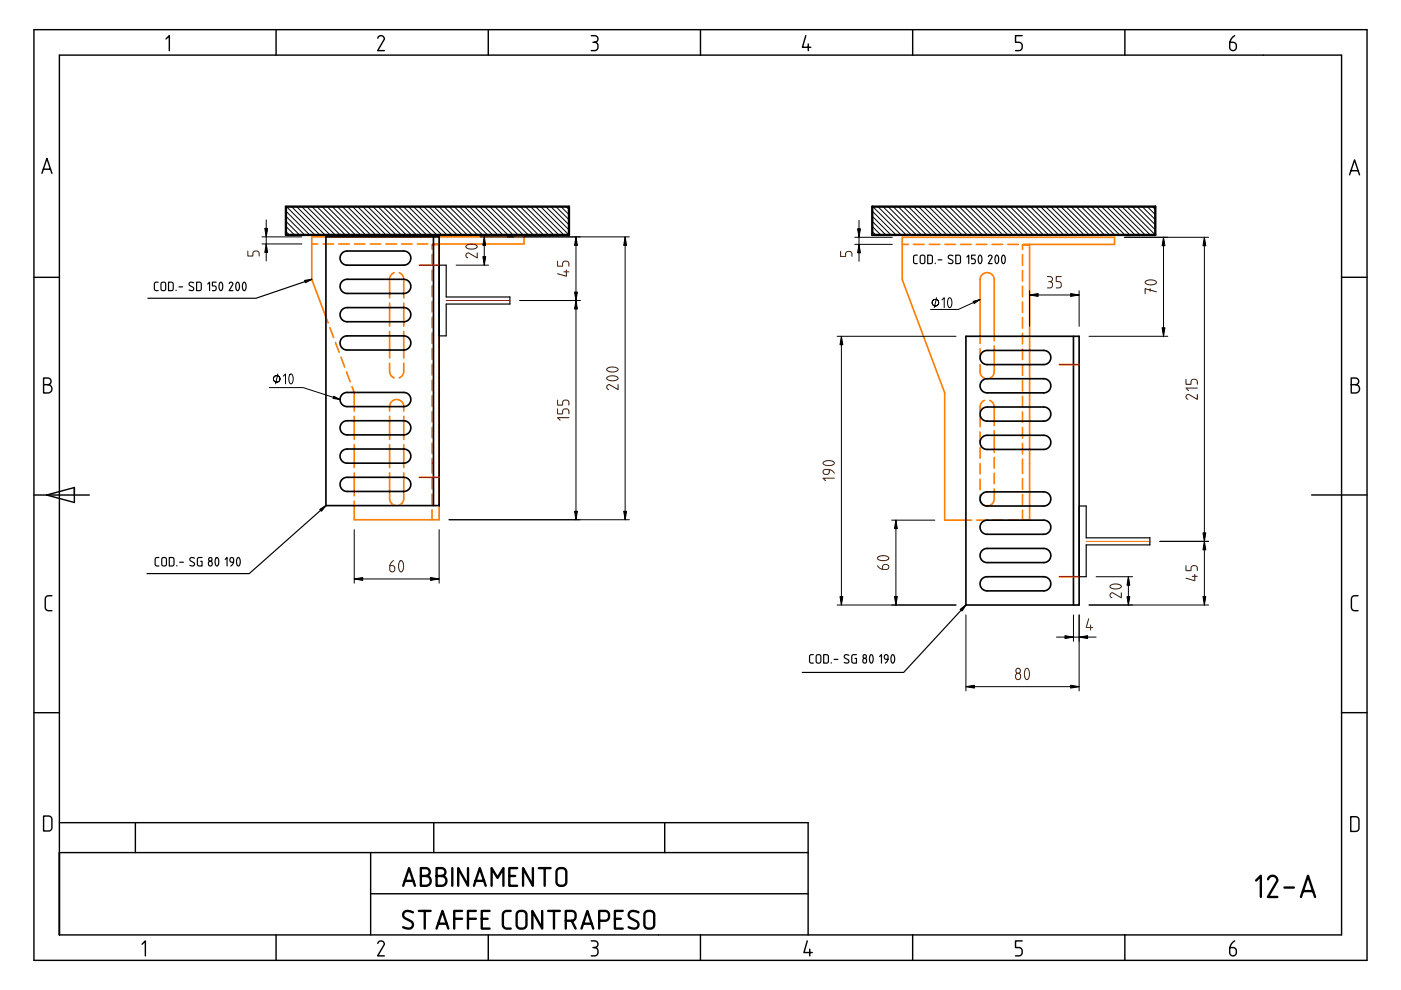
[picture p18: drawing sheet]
<svg xmlns="http://www.w3.org/2000/svg" width="297mm" height="210mm" viewBox="0 0 297 210" stroke-linecap="round" stroke-linejoin="round" font-family="sans-serif">
<g fill="none" stroke="#ff7f00" stroke-width=".35">
<path d="M66.1 51.7h1.3M68.5 51.7h2.2M71.8 51.7h2.2M75.2 51.7h2.2M78.5 51.7h2.2M81.8 51.7h2.2M82.6 59.2h.1M82.6 59.2v4M83.6 57.8l-.7 .6-.3 .8M84.6 57.8l.7 .6 .3 .8M85.2 51.7h2.2M85.6 59.2h.1"/>
<path d="M85.6 59.2v4M88.5 51.7h2.2M91.6 52.8v-.9h1.5v58.3h-18v-3.9M91.6 53.9v2.3M91.6 57.3v2.2M91.8 51.7h19.3v-1.5h-45v9l3.5 9.3M191.3 51.8h1.3M193.7 51.8h2.2M197 51.8h2.2M200.3 51.8h2.3M203.7 51.8h2.2M207 51.8h2.2"/>
<path d="M210.3 51.8h2.3M213.7 51.8h2.2M216.8 52.9v-.9h1.5v58.3h-1.2M216.8 54v2.2M216.8 57.4v2.2M217 51.8h19.3v-1.5h-45v9l9 24v27h5.7M70 69.5l.7 2.1M71.1 72.6l.8 2.1M72.3 75.7l.8 2.1M73.5 78.9l.7 2M82.6 77l.1 2.2 .3 .5 .6 .4M82.6 64.3v4.9"/>
<path d="M82.6 70.3v5.6M85.6 77l-.1 2.1-.3 .6-.6 .4M85.6 64.3v4.9M85.6 70.3v5.6M91.6 60.6v2.2M91.6 63.9v2.3M91.6 67.3v2.2M91.6 70.6v2.2M91.6 73.9v2.2M91.6 77.3v2.2M207.8 77.3l.1 2 .3 .5 .6 .4M207.8 73.9v2.3"/>
<path d="M210.8 72.2v-13.1l-.2-.5-.4-.5-.5-.2-.6-.1-.9 .5-.4 .9v13.6M210.8 73.4v5.6l-.3 .7-.7 .5M216.8 60.7v2.2M216.8 64v2.2M216.8 67.3v2.3M216.8 70.7v2.2M216.8 74v2.2M216.8 77.3v2.3M74.6 82l.5 1.2M75.1 83.2h.1M75.1 83.2v4M75.1 88.3v4.8"/>
<path d="M75.1 94.3v4.8M82.6 86.2h.1M82.6 86.2l.1-.6 .3-.5 .5-.3 .6-.1 .6 .1 .5 .4 .3 .5 .1 .5M82.6 86.2v1M82.6 88.3v4.8M82.6 94.3v4.8M85.6 86.2h.1M85.6 86.2v1M85.6 88.3v4.8M85.6 94.3v4.8M91.6 80.6v2.2M91.6 83.9v2.2"/>
<path d="M91.6 87.3v2.2M91.6 90.6v2.2M91.6 93.9v2.2M91.6 97.3v3M207.8 88.3v2.2M207.8 91.6v2.2M207.8 94.9v2.3M207.8 98.3v2.2M208.8 84.9l-.6 .3-.3 .5-.1 1.5M209.8 84.9l.7 .5 .3 .9M210.8 86.3h.1M210.8 86.3v3.9"/>
<path d="M210.8 91.3v4.6M210.8 97v2.2M216.8 80.7v2.2M216.8 84v2.2M216.8 87.3v2.3M216.8 90.7v2.2M216.8 94v2.2M216.8 97.3v3.1M75.1 100.3v4.8M82.6 100.3v5.6l.3 .7 .7 .5M85.6 100.3v5.6l-.3 .7-.7 .5M91.6 101.4v2.2"/>
<path d="M91.6 104.8v2.2M91.6 108.1v2.1M207.1 110.3h2.2M207.8 101.6v2.2M210.4 110.3h2.3M210.8 103.7l-.1 2.5-.3 .6-.5 .4-.9 .1-.8-.5-.4-.7v-1.2M210.8 100.3v2.3M213.8 110.3h2.2M216.8 101.5v2.2M216.8 104.8v2.3M216.8 108.2v2.1"/>
</g>
<g fill="none" stroke="#000" stroke-width=".5">
<path d="M60.6 43.8h60v6h-60zM184.9 43.8h60v6h-60zM85.5 187.8l1.2-3.7 1.3 3.7M85.8 186.8h1.8M87.6 193.4a1.38 1.38 0 0 0-2 .2 .83 .83 0 0 0 .3 1.1l1.2 .6a.89 .89 0 0 1 .3 1.3 .89 .89 0 0 1-1.3 .2l-.6-.2M88.8 193.1h2.5M89.2 185.7h1.1a1.04 1.04 0 0 1 1 1.1 1.04 1.04 0 0 1-1 1h-1.1v-3.7h1.1a.83 .83 0 0 1 .8 .8 .83 .83 0 0 1-.8 .8M90.1 193.1v3.8M92.6 196.9l1.2-3.8 1.3 3.8M92.6 185.7h1a1.04 1.04 0 0 1 1 1.1 1.04 1.04 0 0 1-1 1h-1v-3.7h1a.83 .83 0 0 1 .8 .8 .83 .83 0 0 1-.8 .8M92.9 195.8h1.8M95.9 184.1v3.7"/>
<path d="M96.3 194.8h1.7M98 193.1h-1.7v3.8M99.2 194.8h1.7M99.2 184.1v3.7l-2.1-3.7v3.7M100.5 187.8l1.2-3.7 1.3 3.7M100.8 186.8h1.8M100.9 193.1h-1.7v3.8M102.1 194.8h1.3M103.8 193.1h-1.7v3.8h1.7M104.2 187.8v-3.7l1.3 2 1.2-2v3.7M108 185.7h1.2M108.3 193.1h-.8a.83 .83 0 0 0-.9 .9v2.1a.83 .83 0 0 0 .9 .8h.8"/>
<path d="M109.6 184.1h-1.6v3.7h1.6M109.8 193.4l.4-.2 .6-.1a.83 .83 0 0 1 .8 .9v2.1a.83 .83 0 0 1-.8 .8h-.4a.83 .83 0 0 1-.9-.8v-2.2zM113 184.1v3.7l-2.1-3.7v3.7M114.2 184.1h2.5M115 193.1v3.8l-2.1-3.8v3.8M115.5 184.1v3.7M116.2 193.1h2.5M117.5 193.1v3.8M118.2 184.3l.5-.2h.5a.83 .83 0 0 1 .9 .8v2.1a.83 .83 0 0 1-.9 .8h-.4a.83 .83 0 0 1-.8-.8v-2.2zM120 195.2h1.2a.83 .83 0 0 0 .8-.8v-.4a.83 .83 0 0 0-.8-.9h-1.2v3.8M121.2 195.2l.8 1.7M123.3 196.9l1.2-3.8 1.3 3.8"/>
<path d="M123.6 195.8h1.8M127 195.2h1.3a.83 .83 0 0 0 .8-.8v-.4a.83 .83 0 0 0-.8-.9h-1.3v3.8M130.4 194.8h1.2M132 193.1h-1.6v3.8h1.6M135.4 193.4a1.38 1.38 0 0 0-2 .2 .83 .83 0 0 0 .3 1.1l1.2 .6a.89 .89 0 0 1 .3 1.3 .89 .89 0 0 1-1.2 .2l-.7-.2M136.9 193.4l.4-.2 .6-.1a.83 .83 0 0 1 .8 .9v2.1a.83 .83 0 0 1-.8 .8h-.4a.83 .83 0 0 1-.9-.8v-2.2zM266.3 186.7l1-1v4.5M268.9 186.4a.97 .97 0 0 1 1.1-.7 .97 .97 0 0 1 .8 1.2l-2 3.3h2M272.3 188.2h2M275.8 190.2l1.5-4.5 1.5 4.5M276.2 188.9h2.2"/>
</g>
<g fill="none" stroke="#000" stroke-width=".21">
<path d="M55.5 50.2h8.5M55.5 51.7h8.5M56.4 46.6v8.7M60.6 44.8l5.1 5M60.6 45.8l4 4M60.6 46.9l2.9 2.9M60.6 48l1.8 1.8M60.6 49.1l.8 .7M60.7 43.8l6 6M61.8 43.8l6 6M62.9 43.8l6 6M64 43.8l6 6"/>
<path d="M65.1 43.8l6 6M66.1 43.8l6 6M67.2 43.8l6 6M68.3 43.8l6 6M69.4 43.8l6 6M70.4 43.8l6 6M71.5 43.8l6 6M72.6 43.8l6 6M73.7 43.8l6 6M74.8 43.8l6 6M75.8 43.8l6 6M76.9 43.8l6 6"/>
<path d="M78 43.8l6 6M79.1 43.8l6 6M80.1 43.8l6 6M81.2 43.8l6 6M82.3 43.8l6 6M83.4 43.8l6 6M84.5 43.8l6 6M85.5 43.8l6 6M86.6 43.8l6 6M87.7 43.8l6 6M88.8 43.8l6 6M89.8 43.8l6 6"/>
<path d="M90.9 43.8l6 6M92 43.8l6 6M93.1 43.8l6 6M94.2 43.8l6 6M95.2 43.8l6 6M96.3 43.8l6 6M96.7 56.2h6.9M97.4 43.8l6 6M98.5 43.8l6 6M99.5 43.8l6 6M100.6 43.8l6 6M101.7 43.8l6 6"/>
<path d="M101.8 50.2h31.6M102.7 50.2v6M102.8 43.8l6 6M103.9 43.8l6 6M104.9 43.8l6 6M106 43.8l6 6M107.1 43.8l6 6M108.2 43.8l6 6M109.2 43.8l6 6M110.3 43.8l6 6M111.4 43.8l6 6M112.5 43.8l6 6"/>
<path d="M113.6 43.8l6 6M114.6 43.8l6 6M115.7 43.8l4.9 4.9M116.8 43.8l3.8 3.9M117.9 43.8l2.7 2.8M118.9 43.8l1.7 1.7M120 43.8l.6 .6M122.1 50.2v60M132.5 50.2v60M181.2 50.3h8M181.2 51.8h8M182.1 46.7v8.7"/>
<path d="M184.9 44.8l5.1 5M184.9 45.8l4 4M184.9 46.9l2.9 2.9M184.9 48l1.8 1.8M184.9 49.1l.8 .7M185.1 43.8l6 6M186.1 43.8l6 6M187.2 43.8l6 6M188.3 43.8l6 6M189.4 43.8l6 6M190.4 43.8l6 6M191.5 43.8l6 6"/>
<path d="M192.6 43.8l6 6M193.7 43.8l6 6M194.8 43.8l6 6M195.8 43.8l6 6M196.9 43.8l6 6M198 43.8l6 6M199.1 43.8l6 6M200.1 43.8l6 6M201.2 43.8l6 6M202.3 43.8l6 6M203.4 43.8l6 6M204.5 43.8l6 6"/>
<path d="M205.5 43.8l6 6M206.6 43.8l6 6M207.7 43.8l6 6M208.8 43.8l6 6M209.8 43.8l6 6M210.9 43.8l6 6M212 43.8l6 6M213.1 43.8l6 6M214.2 43.8l6 6M215.2 43.8l6 6M216.3 43.8l6 6M217.4 43.8l6 6"/>
<path d="M218.5 43.8l6 6M219.5 43.8l6 6M220.6 43.8l6 6M221.7 43.8l6 6M222.8 43.8l6 6M223.9 43.8l6 6M224.9 43.8l6 6M226 43.8l6 6M227.1 43.8l6 6M228.2 43.8l6 6M229.2 43.8l6 6M230.3 43.8l6 6"/>
<path d="M231.4 43.8l6 6M232.5 43.8l6 6M233.6 43.8l6 6M234.6 43.8l6 6M235.7 43.8l6 6M236.8 43.8l6 6M237.9 43.8l6 6M238.4 50.3h17.9M238.9 43.8l6 6M240 43.8l4.9 4.9M241.1 43.8l3.8 3.9M242.2 43.8l2.7 2.8"/>
<path d="M243.3 43.8l1.6 1.7M244.3 43.8l.6 .6M246.7 50.3v21M255.4 50.3v78M58.9 79.3l-.5 2.1M60.1 79.8l.4-.5v2.1M61.5 79.4h.4a1.82 1.82 0 0 1 0 1.9h-.4a1.82 1.82 0 0 1 0-1.9zM110.2 63.7h12.8M177.5 71.3h25.2M178.4 71.3v57M198.2 64.9h.1M198.6 63.1l-.5 2.1"/>
<path d="M199.7 63.6l.5-.5v2.1M201.2 63.2h.3a1.82 1.82 0 0 1 .1 1.9h-.4a1.82 1.82 0 0 1-.1-1.9zM207.8 63.5l-4.6 2.1h-5.9M218.3 61.6v7.6M218.3 62.5h10.5M228.8 61.6v7.6M230.9 71.3h16.7M57.1 82.2h7.2l7.8 2.5M58.5 81h.1M75.1 112.3v11.4M93.1 112.3v11.4M95.2 110.2h38.2"/>
<path d="M189 110.3h9.2M189.9 110.3v18M245.9 114.8h10.4M75.1 122.8h18M177.5 128.3h25.2M204.8 130.4v16.1M224 135.1h8.4M227.6 130.4v5.6M228.8 130.4v16.1M230.9 128.3h25.4M232.4 122.3h7.7M239.2 122.3v6"/>
<path d="M204.8 145.6h24"/>
<circle cx="198.3" cy="64.2" r=".7"/>
<circle cx="58.7" cy="80.3" r=".7"/>
</g>
<g fill="none" stroke="#000" stroke-width=".35">
<path d="M69.1 50.2h24v57h-24zM72.5 59.7l.5-.4 .5-.1h12.2l.6 .2 .4 .3 .3 .5 .1 .6-.4 .9-.9 .5h-12.3l-.8-.3-.5-.7-.1-.8zM72.5 53.7l.5-.3 .5-.2h12.2l.6 .2 .4 .3 .3 .5 .1 .6-.4 .9-.9 .5h-12.3l-.8-.3-.5-.7-.1-.8zM91.9 50.2v57M72.5 71.7l.5-.4 .5-.1h12.2l.6 .2 .4 .3 .3 .5 .1 .6-.4 .9-.9 .5h-12.3l-.8-.3-.5-.7-.1-.8zM72.5 65.7l.5-.4 .5-.1h12.2l.6 .2 .4 .3 .3 .5 .1 .6-.4 .9-.9 .5h-12.3l-.8-.3-.5-.7-.1-.8zM204.8 71.3h24v57h-24zM208.2 74.8l.5-.4 .5-.1h12.2l.6 .2 .4 .3 .3 .5 .1 .6-.4 1-.9 .4h-12.3l-.8-.3-.5-.7-.1-.8zM227.6 71.3v57M72.5 95.7l.5-.4 .5-.1h12.2l.6 .2 .4 .3 .3 .5 .1 .6-.4 .9-.9 .5h-12.3l-.8-.3-.5-.7-.1-.8zM72.5 89.7l.5-.4 .5-.1h12.2l.6 .2 .4 .3 .3 .5 .1 .6-.4 .9-.9 .5h-12.3l-.8-.3-.5-.7-.1-.8zM72.5 83.7l.5-.4 .5-.1h12.2l.6 .2 .4 .3 .3 .5 .1 .6-.4 .9-.9 .5h-12.3l-.8-.3-.5-.7-.1-.8z"/>
<path d="M208.2 92.7l.5-.3 .5-.1h12.2l.6 .1 .4 .4 .3 .5 .1 .6-.4 .9-.9 .5h-12.3l-.8-.3-.5-.7-.1-.8zM208.2 86.7l.5-.3 .5-.1h12.2l.6 .2 .4 .3 .3 .5 .1 .6-.4 .9-.9 .5h-12.3l-.8-.3-.5-.7-.1-.8zM208.2 80.8l.5-.4 .5-.1h12.2l.6 .2 .4 .3 .3 .5 .1 .6-.4 1-.9 .4h-12.3l-.8-.3-.5-.7-.1-.8zM72.5 101.7l.5-.4 .5-.1h12.2l.6 .2 .4 .3 .3 .5 .1 .6-.4 .9-.9 .5h-12.3l-.8-.3-.5-.7-.1-.8zM208.2 116.7l.5-.3 .5-.1h12.2l.6 .1 .4 .4 .3 .5 .1 .6-.4 .9-.9 .5h-12.3l-.8-.3-.5-.7-.1-.8zM208.2 110.7l.5-.3 .5-.1h12.2l.6 .1 .4 .4 .3 .5 .1 .6-.4 .9-.9 .5h-12.3l-.8-.3-.5-.7-.1-.8zM208.2 104.7l.5-.3 .5-.1h12.2l.6 .1 .4 .4 .3 .5 .1 .6-.4 .9-.9 .5h-12.3l-.8-.3-.5-.7-.1-.8zM208.2 122.7l.5-.3 .5-.1h12.2l.6 .1 .4 .4 .3 .5 .1 .6-.4 .9-.9 .5h-12.3l-.8-.3-.5-.7-.1-.8z"/>
</g>
<path d="M88.9 56.2h4.2M224.6 77.3h4.2M88.9 101.2h4.2M224.6 122.3h4.2" fill="none" stroke="#f00" stroke-width=".35"/>
<g fill="none" stroke="#000" stroke-width=".25">
<path d="M33.5 59.8l-.6 .1-.2 .3 .1 1.2 .2 .2h.5M34.2 59.9l.6-.1 .3 .3v1.2l-.2 .3h-.5l-.2-.2zM35.7 59.8h.7l.3 .3v1.2l-.2 .3h-.8zM41.1 60a.59 .59 0 0 0-1 .1l.1 .4 .8 .5v.4a.63 .63 0 0 1-.9 .1M41.7 59.8h.7l.2 .3 .1 1.2-.3 .3h-.7zM45.8 59.8h-.8v.8l.6 .1 .2 .3-.1 .6h-.7M46.7 59.9h.3l.2 .6-.1 .8-.3 .3-.2-.1-.2-.6zM50.2 59.9h.4l.2 .6-.1 .8-.3 .3-.2-.1-.2-.6zM51.6 59.9h.4l.2 .6-.1 .8-.3 .3-.2-.1-.2-.6zM66.1 59.2l-11.8 4h-23M93.1 56.2h1.5v6.8h13.5v1.5h-13.5v6.7h-1.5zM194.5 54.1h-.6l-.2 .4v1.2l.3 .2h.5"/>
<path d="M195.2 54.2l.6-.1 .3 .2v1.3l-.3 .3h-.4l-.3-.3zM196.7 54.1h.7l.3 .2v1.3l-.3 .3h-.7zM198.3 55.8v.1M198.9 55.1h.8M202 54.2a.59 .59 0 0 0-.9 .2l.1 .4 .8 .5v.4a.63 .63 0 0 1-1 .1M202.6 54.1h.7l.3 .2v1.3l-.2 .3h-.8zM205 54.5l.4-.4v1.8M206.8 54.1h-.8v.8h.6l.2 .4-.2 .5-.6 .1M207.6 54.2h.4l.2 .6-.1 .7-.3 .4-.2-.2-.2-.5zM209.6 54.4l.4-.3 .3 .4-.8 1.4h.8M211.2 54.2h.3l.2 .6v.7l-.3 .4-.3-.2-.1-.5zM212.6 54.2h.3l.2 .6v.7l-.3 .4-.3-.2-.1-.5z"/>
<path d="M37.3 61.5v.1M37.9 60.8h.8M44 60.2l.4-.4v1.8M48.6 60.1l.4-.3 .4 .4-.8 1.4h.8M33.7 118.2l-.6 .1-.2 .3v1.2l.3 .2h.5M34.4 118.3l.6-.1 .3 .3v1.2l-.3 .3h-.4l-.3-.2zM35.9 118.2h.7l.3 .3v1.2l-.3 .3h-.7zM37.5 119.9v.1M38.1 119.2h.8M41.2 118.3a.59 .59 0 0 0-.9 .2l.1 .4 .8 .5v.4a.63 .63 0 0 1-1 .1M42.8 118.2h-.6l-.3 .3-.1 1.1 .3 .4h.7v-1h-.3M44.3 119.1l.3-.1 .3 .2 .1 .5-.2 .2-.3 .1-.2-.2z"/>
<path d="M45.8 118.3h.4l.2 .6-.1 .8-.3 .3-.2-.1-.2-.6zM47.7 118.6l.4-.4v1.8M49.5 119.2l-.7-.2v-.5l.1-.2h.4l.2 .3-.1 .9-.5 .5M50.4 118.3h.3l.2 .6v.8l-.3 .3-.3-.1-.1-.6zM69.1 107.2l-16.3 14.4h-21.6M228.8 107.3h1.5v6.7h13.5v1.5h-13.5v6.8h-1.5zM172.4 138.8h-.6l-.2 .4 .1 1.2 .2 .2h.5M173.2 138.9l.5-.1 .3 .2v1.3l-.2 .3h-.5l-.2-.2zM174.6 138.8h.7l.3 .2v1.3l-.2 .3h-.8zM176.8 139.8h.8M180 138.9a.59 .59 0 0 0-1 .2l.1 .4 .8 .5v.4a.63 .63 0 0 1-.9 .1M181.6 138.8h-.7l-.3 .2v1.2l.2 .4h.8v-1h-.3"/>
<path d="M183.1 139.7l.3-.1 .3 .2v.5l-.1 .2-.3 .1-.3-.2zM184.6 138.9h.3l.2 .6v.8l-.3 .3-.3-.2-.2-.5zM186.5 139.2l.4-.4v1.8M188.3 139.8l-.7-.2-.1-.5 .2-.2 .4-.1 .2 .4-.1 .9-.5 .5M189.1 138.9h.4l.2 .6-.1 .8-.3 .3-.2-.2-.2-.5zM204.8 128.3l-13.2 14.3h-21.5M176.2 140.5v.1"/>
<circle cx="44.6" cy="118.6" r=".38"/>
<circle cx="183.4" cy="139.2" r=".38"/>
</g>
<path d="M94.6 63.7h13.5M230.3 114.8h13.5" fill="none" stroke="#f00" stroke-width=".21"/>
<g fill="none" stroke="#000" stroke-width=".3">
<path d="M7.2 6.3h282.6v197.3h-282.6zM12.6 11.7h271.8v186.5h-271.8zM35.2 8.3l.7-.7v3.1M58.5 6.3v5.4M80.1 8.1a.69 .69 0 0 1 .8-.5 .69 .69 0 0 1 .5 .8l-1.3 2.3h1.4M103.5 6.3v5.4M125.4 7.6h.7a.71 .71 0 0 1 .7 .7 .71 .71 0 0 1-.7 .7 .71 .71 0 0 1 .7 .7v.3a.71 .71 0 0 1-.7 .7h-.7M125.7 9h.4M148.5 6.3v5.4M170.8 7.6l-.7 2.4h1.8M171.4 9.3v1.4M193.5 6.3v5.4"/>
<path d="M216.7 7.6h-1.4v1.4h.7a.71 .71 0 0 1 .7 .7v.3a.71 .71 0 0 1-.7 .7h-.7M238.5 6.3v5.4M261.8 7.6a2.12 2.12 0 0 0-1.1 1.8v.6a.71 .71 0 0 0 .7 .7 .71 .71 0 0 0 .7-.7v-.3a.71 .71 0 0 0-.7-.7h-.6M8.9 36.8l1-3.2 1.1 3.2M9.2 35.9h1.5M284.4 35.2h.1M286.1 37.1l1.1-3.2 1 3.2M286.4 36.2h1.6M7.2 58.8h5.4M284.4 58.8h5.4M9.2 81.6h1a.88 .88 0 0 1 .8 .8 .88 .88 0 0 1-.8 .9h-1v-3.2h.9a.71 .71 0 0 1 .7 .8 .71 .71 0 0 1-.7 .7M286.5 81.6h.9a.88 .88 0 0 1 .8 .8 .88 .88 0 0 1-.8 .9h-.9v-3.2h.9a.71 .71 0 0 1 .7 .8 .71 .71 0 0 1-.7 .7"/>
<path d="M7.2 105h11.7M9.9 105l5.9-1.6v3.1zM278.1 104.9h11.7M11 126.3h-.7a.71 .71 0 0 0-.7 .7v1.8a.71 .71 0 0 0 .7 .7h.7M287.9 126.3h-.7a.71 .71 0 0 0-.7 .7v1.8a.71 .71 0 0 0 .7 .7h.7M7.2 151.1h5.4M284.4 151.1h5.4M9.2 173h1.1a.71 .71 0 0 1 .7 .7v1.8a.71 .71 0 0 1-.7 .7h-1.1zM12.6 174.4h158.7v23.8M28.7 174.4v6.4M92 174.4v6.4M140.9 174.4v6.4"/>
<path d="M286.4 173.2h1a.69 .69 0 0 1 .7 .7v1.7a.69 .69 0 0 1-.7 .7h-1zM12.6 180.8h158.7M58.5 198.2v5.4M78.6 180.8v17.4M78.6 189.5h92.7M103.5 198.2v5.4M125.4 199.5h.7a.71 .71 0 0 1 .7 .7 .71 .71 0 0 1-.7 .7 .71 .71 0 0 1 .7 .7v.4a.71 .71 0 0 1-.7 .7h-.7M148.5 198.2v5.4M171.2 199.5l-.7 2.5h1.7M193.5 198.2v5.4M216.7 199.5h-1.4v1.4h.7a.71 .71 0 0 1 .7 .7v.4a.71 .71 0 0 1-.7 .7h-.7M238.5 198.2v5.4"/>
<path d="M261.8 199.5a2.12 2.12 0 0 0-1.1 1.8v.7a.71 .71 0 0 0 .7 .7 .71 .71 0 0 0 .7-.7v-.4a.71 .71 0 0 0-.7-.7h-.6M30.1 200.2l.7-.7v3.2M80.1 200a.69 .69 0 0 1 .8-.5 .69 .69 0 0 1 .5 .8l-1.3 2.4h1.4M125.7 200.9h.4M171.7 201.3v1.4"/>
</g>
<g fill="none" stroke="#4c0000" stroke-width=".21">
<path d="M52.5 53.2v1.1h1.1l.1-.8 .4-.3h.5l.3 .3v.8M98.9 52.1v-.1a1.68 1.68 0 0 1 2.3 .3l-.2 .2a1.68 1.68 0 0 1-2.2-.2zM101.2 53.6v1.1l-1.9-1.1-.4 .2-.1 .3 .1 .4 .3 .2M118.2 55.4v1h1.1v-.7l.5-.3h.4l.3 .2 .1 .8M119.6 57.6h1M120.1 57.2v1.4l-1.9-.6M178.2 53.3v1.1h1.1l.1-.8 .4-.3h.4l.3 .2 .1 .9M222.1 58.6l.8 .1 .2 .5-.1 .4-.4 .1 .5 .3v.8l-.3 .2h-.7M222.3 59.7h.3M225 58.6h-1.1v1.1l.8 .1 .3 .4v.5l-.2 .3h-.9M242.9 59.7v-.1a1.68 1.68 0 0 1 2.3 .3l-.1 .2a1.68 1.68 0 0 1-2.3-.2zM128.7 78.1h.1a1.68 1.68 0 0 1 2.2 .2l-.1 .3a1.68 1.68 0 0 1-2.3-.2z"/>
<path d="M243.9 61.2v.5M245.2 61.9l-2.4-.7v1.1M118.2 86.7v1.1h1.1v-.8l.5-.3h.4l.3 .2 .1 .9M118.2 84.8v1.1h1.1v-.8l.5-.3h.4l.3 .3 .1 .8M120.6 88.6h-2.4l.6 .5M128.7 80h.1a1.68 1.68 0 0 1 2.2 .2l-.1 .3a1.68 1.68 0 0 1-2.3-.3zM131 81.5v1.1l-1.9-1.1-.3 .2-.2 .3 .1 .4 .3 .2M174.6 98v-.1a1.68 1.68 0 0 1 2.3 .3l-.1 .2a1.68 1.68 0 0 1-2.3-.2zM175.8 99.6v.6l-.2 .3-.7 .1-.3-.2v-.6l.4-.3 1.2 .2 .7 .6M251.5 80.4v1.1h1l.1-.8 .5-.3h.4l.3 .3 .1 .8M253.9 83.6v1.1l-1.9-1.1-.4 .2-.1 .3 .1 .4 .3 .2M253.9 82.3h-2.4l.5 .5"/>
<path d="M83.4 118.9l-.6 .6-.2 1.2 .3 .5h.6l.2-.4-.1-.6-.3-.3h-.6M84.8 118.9l.5 .1a1.68 1.68 0 0 1-.2 2.3l-.3-.2a2.08 2.08 0 0 1 0-2.2zM176.9 101.4h-2.4l.5 .5M186 119.9l.7 .7 1.2 .1 .5-.2v-.6l-.4-.2-.6 .1-.3 .3v.6M186.1 118.1h.1a1.68 1.68 0 0 1 2.2 .2l-.1 .3a1.68 1.68 0 0 1-2.3-.2zM251.5 119.9v1.1h1l.1-.8 .5-.3 .4 .1 .3 .2 .1 .8M230.8 131.2l-.5 1.8h1.3M231.2 132.5v1.1M235.4 124.1h.1a1.68 1.68 0 0 1 2.2 .2l-.1 .3a1.68 1.68 0 0 1-2.3-.2zM237.7 125.7v1l-1.9-1-.3 .1-.2 .3 .1 .4 .3 .2M252.8 122.2h1.1M253.3 121.8v1.3l-1.8-.5"/>
<path d="M215.5 142.9l.4-.1 .4 .2 .1 .7-.2 .3-.4 .1-.4-.2-.1-.7zM217.5 141.8h.5a1.68 1.68 0 0 1-.2 2.3l-.3-.1a2.08 2.08 0 0 1 0-2.2z"/>
<circle cx="215.9" cy="142.2" r=".51"/>
</g>
<g fill="#000">
<path d="M56.1 48.4h.6l-.3 1.8zM56.4 51.7l.3 1.8h-.6zM64.6 59.5l1.5-.3-1.3 .7zM102.7 50.2l.3 1.8h-.6zM102.4 54.4h.6l-.3 1.8zM122.1 50.2l.3 1.8h-.6zM132.5 50.2l.3 1.8h-.6zM181.8 48.5h.6l-.3 1.8zM182.1 51.8l.3 1.8h-.6zM246.7 50.3l.3 1.8h-.6zM255.4 50.3l.3 1.8h-.6zM121.8 61.9h.6l-.3 1.8z"/>
<path d="M122.1 63.7l.3 1.8h-.6zM178.4 71.3l.3 1.8h-.6zM206.3 63.9l1.5-.4-1.3 .9zM218.3 62.5l1.8-.3v.6zM227 62.2l1.8 .3-1.8 .3zM246.4 69.5h.6l-.3 1.8zM70.8 84l1.3 .7-1.5-.2zM67.8 108l1.3-.8-1 1.2zM121.8 108.4h.6l-.3 1.8zM132.2 108.4h.6l-.3 1.8zM189.9 110.3l.3 1.8h-.6zM255.1 113h.6l-.3 1.8z"/>
<path d="M255.4 114.8l.3 1.8h-.6zM75.1 122.8l1.8-.3v.6zM91.3 122.5l1.8 .3-1.8 .3zM178.1 126.5h.6l-.3 1.8zM189.6 126.5h.6l-.3 1.8zM203.6 129.2l1.2-.9-.8 1.2zM225.8 134.8l1.8 .3-1.8 .3zM228.8 135.1l1.8-.3v.6zM239.2 122.3l.3 1.8h-.6zM238.9 126.5h.6l-.3 1.8zM255.1 126.5h.6l-.3 1.8zM204.8 145.6l1.8-.3v.6z"/>
<path d="M227 145.3l1.8 .3-1.8 .3z"/>
</g>
<g fill="#000" stroke="#000" stroke-width=".21">
<path d="M56.1 48.4h.6l-.3 1.8zM56.4 51.7l.3 1.8h-.6zM102.7 50.2l.3 1.8h-.6zM102.4 54.4h.6l-.3 1.8zM122.1 50.2l.3 1.8h-.6zM132.5 50.2l.3 1.8h-.6zM181.8 48.5h.6l-.3 1.8zM182.1 51.8l.3 1.8h-.6zM246.7 50.3l.3 1.8h-.6zM255.4 50.3l.3 1.8h-.6zM121.8 61.9h.6l-.3 1.8zM122.1 63.7l.3 1.8h-.6z"/>
<path d="M178.4 71.3l.3 1.8h-.6zM206.3 63.9l1.5-.4-1.3 .9zM218.3 62.5l1.8-.3v.6zM227 62.2l1.8 .3-1.8 .3zM246.4 69.5h.6l-.3 1.8zM70.8 84l1.3 .7-1.5-.2zM121.8 108.4h.6l-.3 1.8zM132.2 108.4h.6l-.3 1.8zM189.9 110.3l.3 1.8h-.6zM255.1 113h.6l-.3 1.8zM255.4 114.8l.3 1.8h-.6zM75.1 122.8l1.8-.3v.6z"/>
<path d="M91.3 122.5l1.8 .3-1.8 .3zM178.1 126.5h.6l-.3 1.8zM189.6 126.5h.6l-.3 1.8zM225.8 134.8l1.8 .3-1.8 .3zM228.8 135.1l1.8-.3v.6zM239.2 122.3l.3 1.8h-.6zM238.9 126.5h.6l-.3 1.8zM255.1 126.5h.6l-.3 1.8zM204.8 145.6l1.8-.3v.6zM227 145.3l1.8 .3-1.8 .3z"/>
</g>
<path d="M64.6 59.5l1.5-.3-1.3 .7zM67.8 108l1.3-.8-1 1.2zM203.6 129.2l1.2-.9-.8 1.2z" fill="#000" stroke="#000" stroke-width=".25"/>
</svg>
